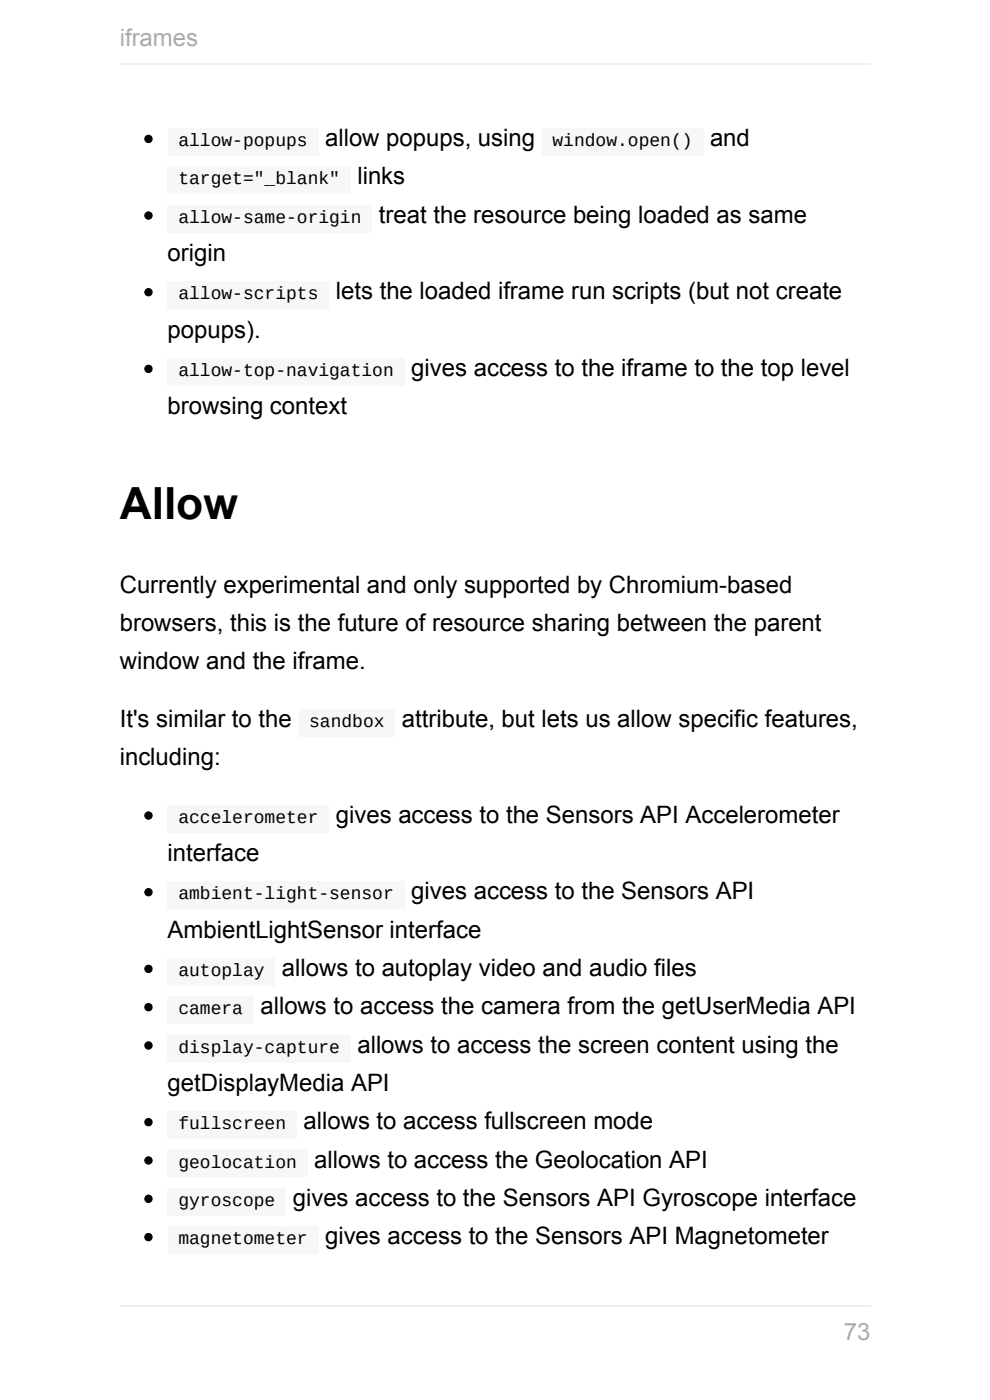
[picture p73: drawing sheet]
<svg xmlns="http://www.w3.org/2000/svg" width="210mm" height="297mm" viewBox="0 0 210 297" stroke-linecap="round" stroke-linejoin="round" font-family="sans-serif">
<defs><g id="words">
<text font-size="9.4" x="25.4" y="110">Allow</text>
<g font-size="5.1" fill="#aaa">
<text x="25.4" y="9.7">iframes</text>
<text x="179" y="284.3">73</text>
</g>
<g font-size="5.1">
<text x="69" y="31">allow popups, using</text>
<text x="150.6" y="31">and</text>
<text x="75.8" y="39.1">links</text>
<text x="80.4" y="47.3">treat the resource being loaded as same</text>
<text x="35.6" y="55.4">origin</text>
<text x="71.2" y="63.5">lets the loaded iframe run scripts (but not create</text>
<text x="35.6" y="71.6">popups).</text>
<text x="87.2" y="79.8">gives access to the iframe to the top level</text>
<text x="35.6" y="87.9">browsing context</text>
<text x="25.4" y="125.8">Currently experimental and only supported by Chromium-based</text>
<text x="25.4" y="133.9">browsers, this is the future of resource sharing between the parent</text>
<text x="25.4" y="142">window and the iframe.</text>
<text x="25.4" y="154.2">It's similar to the</text>
<text x="85.3" y="154.2">attribute, but lets us allow specific features,</text>
<text x="25.4" y="162.3">including:</text>
<text x="71.2" y="174.5">gives access to the Sensors API Accelerometer</text>
<text x="35.6" y="182.7">interface</text>
<text x="87.2" y="190.8">gives access to the Sensors API</text>
<text x="35.6" y="198.9">AmbientLightSensor interface</text>
<text x="59.8" y="207.1">allows to autoplay video and audio files</text>
<text x="55.2" y="215.2">allows to access the camera from the getUserMedia API</text>
<text x="75.8" y="223.3">allows to access the screen content using the</text>
<text x="35.6" y="231.5">getDisplayMedia API</text>
<text x="64.4" y="239.6">allows to access fullscreen mode</text>
<text x="66.7" y="247.7">allows to access the Geolocation API</text>
<text x="62.1" y="255.8">gives access to the Sensors API Gyroscope interface</text>
<text x="69" y="264">gives access to the Sensors API Magnetometer</text>
</g>
<g font-size="3.8">
<text x="37.8" y="31">allow-popups</text>
<text x="117.2" y="31">window.open()</text>
<text x="37.8" y="39.1">target=&quot;_blank&quot;</text>
<text x="37.8" y="47.3">allow-same-origin</text>
<text x="37.8" y="63.5">allow-scripts</text>
<text x="37.8" y="79.8">allow-top-navigation</text>
<text x="65.6" y="154.2">sandbox</text>
<text x="37.8" y="174.5">accelerometer</text>
<text x="37.8" y="190.8">ambient-light-sensor</text>
<text x="37.8" y="207.1">autoplay</text>
<text x="37.8" y="215.2">camera</text>
<text x="37.8" y="223.3">display-capture</text>
<text x="37.8" y="239.6">fullscreen</text>
<text x="37.8" y="247.7">geolocation</text>
<text x="37.8" y="255.8">gyroscope</text>
<text x="37.8" y="264">magnetometer</text>
</g>
</g></defs>
<circle cx="31.5" cy="29.5" r=".76" fill="#000" stroke="#000" stroke-width=".25"/>
<g fill="#f7f7f7">
<path d="M35.6 27.2h31.9v5.8h-31.9z"/>
<path d="M115 27.2h34.3v5.8h-34.3z"/>
<path d="M35.6 35.3h38.8v5.9h-38.8z"/>
</g>
<circle cx="31.5" cy="45.7" r=".76" fill="#000" stroke="#000" stroke-width=".25"/>
<path d="M35.6 43.4h43.4v5.9h-43.4z" fill="#f7f7f7"/>
<circle cx="31.5" cy="62" r=".76" fill="#000" stroke="#000" stroke-width=".25"/>
<path d="M35.6 59.7h34.2v5.8h-34.2z" fill="#f7f7f7"/>
<circle cx="31.5" cy="78.3" r=".76" fill="#000" stroke="#000" stroke-width=".25"/>
<g fill="#f7f7f7">
<path d="M35.6 76h50.2v5.8h-50.2z"/>
<path d="M63.2 150.4h20.6v5.8h-20.6z"/>
</g>
<circle cx="31.5" cy="173" r=".76" fill="#000" stroke="#000" stroke-width=".25"/>
<path d="M35.6 170.7h34.2v5.9h-34.2z" fill="#f7f7f7"/>
<circle cx="31.5" cy="189.3" r=".76" fill="#000" stroke="#000" stroke-width=".25"/>
<path d="M35.6 187h50.2v5.8h-50.2z" fill="#f7f7f7"/>
<circle cx="31.5" cy="205.5" r=".76" fill="#000" stroke="#000" stroke-width=".25"/>
<path d="M35.6 203.3h22.8v5.8h-22.8z" fill="#f7f7f7"/>
<circle cx="31.5" cy="213.7" r=".76" fill="#000" stroke="#000" stroke-width=".25"/>
<path d="M35.6 211.4h18.2v5.8h-18.2z" fill="#f7f7f7"/>
<circle cx="31.5" cy="221.8" r=".76" fill="#000" stroke="#000" stroke-width=".25"/>
<path d="M35.6 219.5h38.8v5.9h-38.8z" fill="#f7f7f7"/>
<circle cx="31.5" cy="238.1" r=".76" fill="#000" stroke="#000" stroke-width=".25"/>
<path d="M35.6 235.8h27.4v5.8h-27.4z" fill="#f7f7f7"/>
<circle cx="31.5" cy="246.2" r=".76" fill="#000" stroke="#000" stroke-width=".25"/>
<path d="M35.6 243.9h29.7v5.8h-29.7z" fill="#f7f7f7"/>
<circle cx="31.5" cy="254.3" r=".76" fill="#000" stroke="#000" stroke-width=".25"/>
<path d="M35.6 252h25.1v5.9h-25.1z" fill="#f7f7f7"/>
<circle cx="31.5" cy="262.4" r=".76" fill="#000" stroke="#000" stroke-width=".25"/>
<path d="M35.6 260.2h31.9v5.8h-31.9z" fill="#f7f7f7"/>
<path d="M25.4 13.6h159.2M25.4 277.1h159.2" fill="none" stroke="#eee" stroke-width=".25"/>
<use href="#words"/>
</svg>
